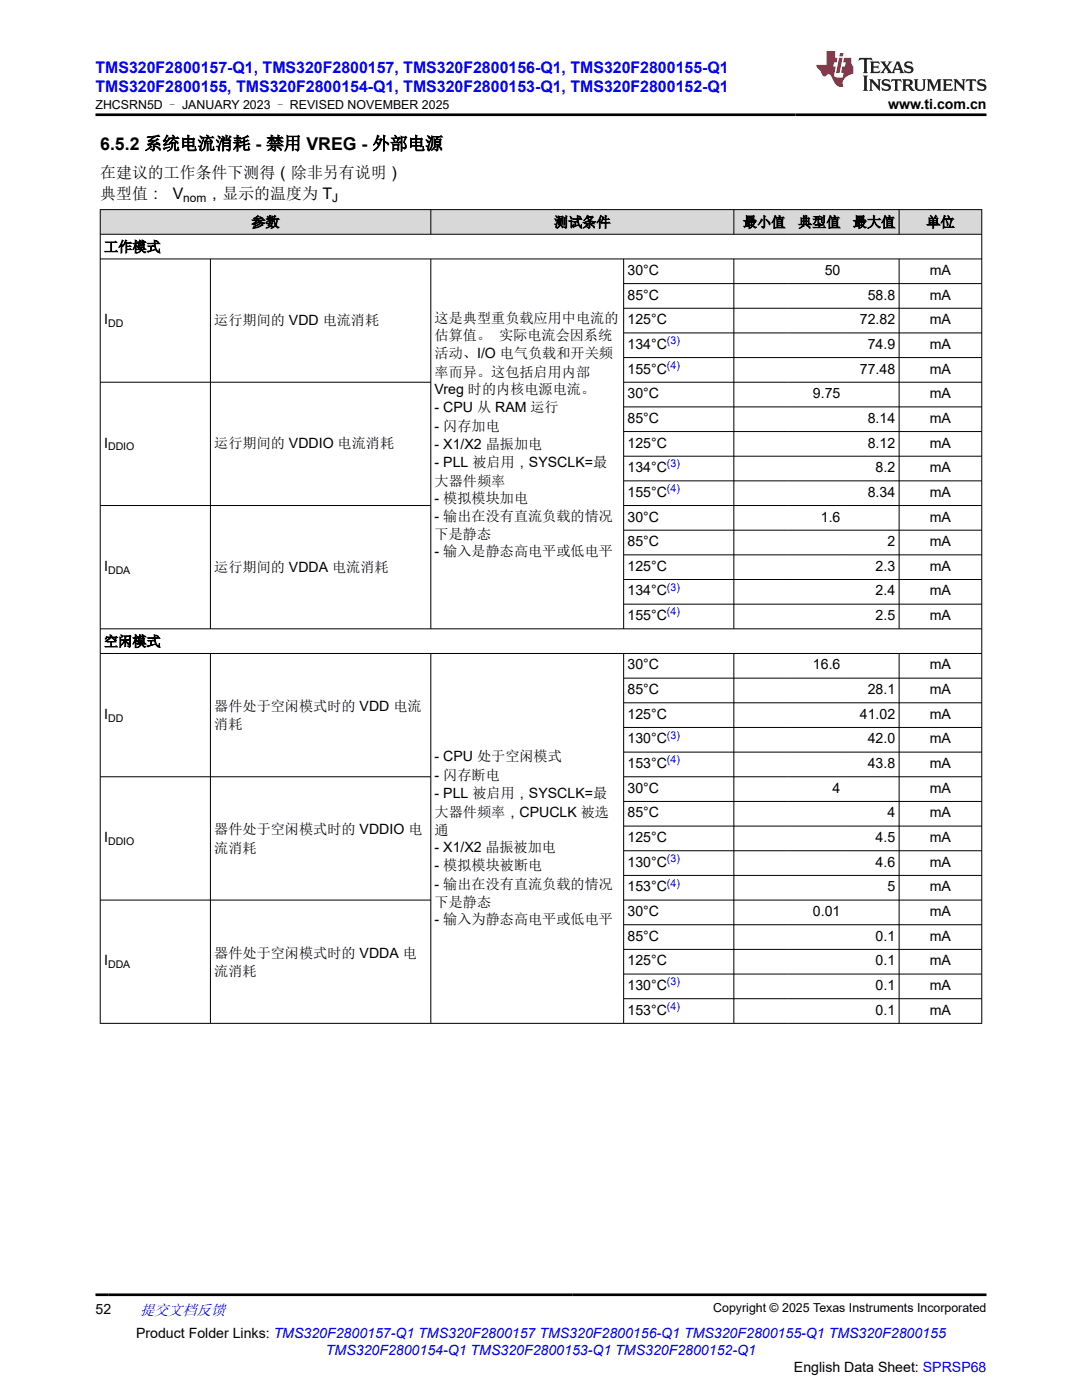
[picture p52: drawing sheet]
<svg xmlns="http://www.w3.org/2000/svg" width="216mm" height="279mm" viewBox="0 0 216 279" stroke-linecap="round" stroke-linejoin="round" font-family="sans-serif">
<defs><g id="words">
<text font-size="3.5" x="20" y="29.8">6.5.2 系统电流消耗 - 禁用 VREG - 外部电源</text>
<g font-size="3.2" fill="#00f">
<text x="19" y="14.5">TMS320F2800157-Q1, TMS320F2800157, TMS320F2800156-Q1, TMS320F2800155-Q1</text>
<text x="19" y="18.3">TMS320F2800155, TMS320F2800154-Q1, TMS320F2800153-Q1, TMS320F2800152-Q1</text>
</g>
<g font-size="3.2">
<text x="20" y="35.5">在建议的工作条件下测得（除非另有说明）</text>
<text x="20" y="39.6">典型值： V</text>
<text x="41.2" y="39.6">，显示的温度为 T</text>
</g>
<text font-size="3" fill="#00f" x="27.9" y="262.4">提交文档反馈</text>
<g font-size="2.8">
<text x="177.2" y="21.7">www.ti.com.cn</text>
<text x="50.2" y="45.3">参数</text>
<text x="110.6" y="45.3">测试条件</text>
<text x="148.3" y="45.3">最小值</text>
<text x="159.2" y="45.3">典型值</text>
<text x="170.2" y="45.3">最大值</text>
<text x="184.8" y="45.3">单位</text>
<text x="20.8" y="50.2">工作模式</text>
<text x="125.2" y="54.9">30°C</text>
<text x="125.2" y="59.8">85°C</text>
<text x="164.6" y="54.9">50</text>
<text x="173.1" y="59.8">58.8</text>
<text x="185.5" y="54.9">mA</text>
<text x="185.5" y="59.8">mA</text>
<text x="20.8" y="64.7">I</text>
<text x="42.8" y="64.9">运行期间的 VDD 电流消耗</text>
<text x="86.7" y="64.5">这是典型重负载应用中电流的</text>
<text x="125.2" y="64.7">125°C</text>
<text x="171.6" y="64.7">72.82</text>
<text x="185.5" y="64.7">mA</text>
<text x="86.7" y="67.9">估算值。 实际电流会因系统</text>
<text x="86.7" y="71.5">活动、I/O 电气负载和开关频</text>
<text x="125.2" y="69.6">134°C</text>
<text x="173.1" y="69.6">74.9</text>
<text x="185.5" y="69.6">mA</text>
<text x="86.7" y="75.2">率而异。这包括启用内部</text>
<text x="125.2" y="74.6">155°C</text>
<text x="171.6" y="74.6">77.48</text>
<text x="185.5" y="74.6">mA</text>
<text x="86.7" y="78.6">Vreg 时的内核电源电流。</text>
<text x="86.7" y="82.3">- CPU 从 RAM 运行</text>
<text x="125.2" y="79.5">30°C</text>
<text x="162.2" y="79.5">9.75</text>
<text x="185.5" y="79.5">mA</text>
<text x="20.8" y="89.3">I</text>
<text x="42.8" y="89.5">运行期间的 VDDIO 电流消耗</text>
<text x="86.7" y="85.9">- 闪存加电</text>
<text x="86.7" y="89.6">- X1/X2 晶振加电</text>
<text x="125.2" y="84.4">85°C</text>
<text x="125.2" y="89.3">125°C</text>
<text x="173.1" y="84.4">8.14</text>
<text x="173.1" y="89.3">8.12</text>
<text x="185.5" y="84.4">mA</text>
<text x="185.5" y="89.3">mA</text>
<text x="86.7" y="93.3">- PLL 被启用，SYSCLK=最</text>
<text x="125.2" y="94.2">134°C</text>
<text x="174.7" y="94.2">8.2</text>
<text x="185.5" y="94.2">mA</text>
<text x="86.7" y="96.9">大器件频率</text>
<text x="86.7" y="100.3">- 模拟模块加电</text>
<text x="125.2" y="99.2">155°C</text>
<text x="173.1" y="99.2">8.34</text>
<text x="185.5" y="99.2">mA</text>
<text x="86.7" y="104">- 输出在没有直流负载的情况</text>
<text x="86.7" y="107.7">下是静态</text>
<text x="125.2" y="104.1">30°C</text>
<text x="163.8" y="104.1">1.6</text>
<text x="185.5" y="104.1">mA</text>
<text x="20.8" y="113.9">I</text>
<text x="86.7" y="111.1">- 输入是静态高电平或低电平</text>
<text x="125.2" y="109">85°C</text>
<text x="125.2" y="113.9">125°C</text>
<text x="174.7" y="113.9">2.3</text>
<text x="177.1" y="109">2</text>
<text x="185.5" y="109">mA</text>
<text x="185.5" y="113.9">mA</text>
<text x="42.8" y="114.1">运行期间的 VDDA 电流消耗</text>
<text x="125.2" y="118.8">134°C</text>
<text x="174.7" y="118.8">2.4</text>
<text x="185.5" y="118.8">mA</text>
<text x="125.2" y="123.8">155°C</text>
<text x="174.7" y="123.8">2.5</text>
<text x="185.5" y="123.8">mA</text>
<text x="20.8" y="129">空闲模式</text>
<text x="125.2" y="133.6">30°C</text>
<text x="162.2" y="133.6">16.6</text>
<text x="185.5" y="133.6">mA</text>
<text x="20.8" y="143.5">I</text>
<text x="42.8" y="141.9">器件处于空闲模式时的 VDD 电流</text>
<text x="125.2" y="138.5">85°C</text>
<text x="125.2" y="143.5">125°C</text>
<text x="171.6" y="143.5">41.02</text>
<text x="173.1" y="138.5">28.1</text>
<text x="185.5" y="138.5">mA</text>
<text x="185.5" y="143.5">mA</text>
<text x="42.8" y="145.6">消耗</text>
<text x="125.2" y="148.4">130°C</text>
<text x="173.1" y="148.4">42.0</text>
<text x="185.5" y="148.4">mA</text>
<text x="86.7" y="152">- CPU 处于空闲模式</text>
<text x="86.7" y="155.6">- 闪存断电</text>
<text x="125.2" y="153.3">153°C</text>
<text x="173.1" y="153.3">43.8</text>
<text x="185.5" y="153.3">mA</text>
<text x="86.7" y="159.3">- PLL 被启用，SYSCLK=最</text>
<text x="125.2" y="158.2">30°C</text>
<text x="166.1" y="158.2">4</text>
<text x="185.5" y="158.2">mA</text>
<text x="42.8" y="166.5">器件处于空闲模式时的 VDDIO 电</text>
<text x="86.7" y="163">大器件频率，CPUCLK 被选</text>
<text x="86.7" y="166.6">通</text>
<text x="125.2" y="163.1">85°C</text>
<text x="177.1" y="163.1">4</text>
<text x="185.5" y="163.1">mA</text>
<text x="20.8" y="168.1">I</text>
<text x="42.8" y="170.2">流消耗</text>
<text x="86.7" y="170">- X1/X2 晶振被加电</text>
<text x="86.7" y="173.7">- 模拟模块被断电</text>
<text x="125.2" y="168.1">125°C</text>
<text x="125.2" y="173">130°C</text>
<text x="174.7" y="168.1">4.5</text>
<text x="174.7" y="173">4.6</text>
<text x="185.5" y="168.1">mA</text>
<text x="185.5" y="173">mA</text>
<text x="86.7" y="177.4">- 输出在没有直流负载的情况</text>
<text x="125.2" y="177.9">153°C</text>
<text x="177.1" y="177.9">5</text>
<text x="185.5" y="177.9">mA</text>
<text x="86.7" y="181">下是静态</text>
<text x="86.7" y="184.4">- 输入为静态高电平或低电平</text>
<text x="125.2" y="182.8">30°C</text>
<text x="162.2" y="182.8">0.01</text>
<text x="185.5" y="182.8">mA</text>
<text x="42.8" y="191.1">器件处于空闲模式时的 VDDA 电</text>
<text x="125.2" y="187.7">85°C</text>
<text x="174.7" y="187.7">0.1</text>
<text x="185.5" y="187.7">mA</text>
<text x="20.8" y="192.7">I</text>
<text x="42.8" y="194.8">流消耗</text>
<text x="125.2" y="192.7">125°C</text>
<text x="125.2" y="197.6">130°C</text>
<text x="174.7" y="192.7">0.1</text>
<text x="174.7" y="197.6">0.1</text>
<text x="185.5" y="192.7">mA</text>
<text x="185.5" y="197.6">mA</text>
<text x="125.2" y="202.5">153°C</text>
<text x="174.7" y="202.5">0.1</text>
<text x="185.5" y="202.5">mA</text>
<text x="19" y="262.1">52</text>
<text x="27.2" y="266.9">Product Folder Links: TMS320F2800157-Q1 TMS320F2800157 TMS320F2800156-Q1 TMS320F2800155-Q1 TMS320F2800155</text>
<text x="158.4" y="273.7">English Data Sheet: SPRSP68</text>
</g>
<text font-size="2.8" fill="#00f" x="65" y="270.3">TMS320F2800154-Q1 TMS320F2800153-Q1 TMS320F2800152-Q1</text>
<g font-size="2.5">
<text x="19.1" y="21.8">ZHCSRN5D – JANUARY 2023 – REVISED NOVEMBER 2025</text>
<text x="142.3" y="261.8">Copyright © 2025 Texas Instruments Incorporated</text>
</g>
<g font-size="2.4">
<text x="36.6" y="40.3">nom</text>
<text x="66.3" y="40.3">J</text>
</g>
<g font-size="2.1">
<text x="21.6" y="65.3">DD</text>
<text x="21.6" y="89.9">DDIO</text>
<text x="21.6" y="114.5">DDA</text>
<text x="21.6" y="144">DD</text>
<text x="21.6" y="168.6">DDIO</text>
<text x="21.6" y="193.2">DDA</text>
</g>
<g font-size="2.1" fill="#00f">
<text x="133.1" y="68.7">(3)</text>
<text x="133.1" y="73.6">(4)</text>
<text x="133.1" y="93.3">(3)</text>
<text x="133.1" y="98.2">(4)</text>
<text x="133.1" y="117.9">(3)</text>
<text x="133.1" y="122.8">(4)</text>
<text x="133.1" y="147.4">(3)</text>
<text x="133.1" y="152.4">(4)</text>
<text x="133.1" y="172">(3)</text>
<text x="133.1" y="177">(4)</text>
<text x="133.1" y="196.6">(3)</text>
<text x="133.1" y="201.6">(4)</text>
</g>
</g></defs>
<g fill="#d8d8d8">
<path d="M20 41.8h175.9v5h-175.9z" fill-rule="evenodd"/>
<path d="M20.1 41.9h65.8v4.8h-65.8z" fill-rule="evenodd"/>
<path d="M86 41.9h60.4v4.8h-60.4z" fill-rule="evenodd"/>
<path d="M146.5 41.9h10.9v4.8h-10.9z" fill-rule="evenodd"/>
<path d="M157.4 41.9h11v4.8h-11z" fill-rule="evenodd"/>
<path d="M168.4 41.9h10.9v4.8h-10.9z" fill-rule="evenodd"/>
<path d="M179.5 41.9h16.3v4.8h-16.3z" fill-rule="evenodd"/>
</g>
<g fill="none" stroke="#000" stroke-width=".2">
<path d="M19.9 41.8h176.1M19.9 46.8h176.1M19.9 51.7h176.1M20 41.8v162.5M42 51.7v73.9M86 41.8v5M86 51.7v73.9M124.4 51.7v73.9M124.4 56.6h71.6M146.4 41.8v5M146.4 51.7v73.9M179.4 41.8v5"/>
<path d="M179.4 51.7v73.9M195.9 41.8v162.5M19.9 76.3h66.1M124.4 76.3h71.6M124.4 61.5h71.6M124.4 66.4h71.6M124.4 71.4h71.6M124.4 81.2h71.6M124.4 86.1h71.6M124.4 91h71.6M124.4 96h71.6M19.9 100.9h66.1"/>
<path d="M124.4 100.9h71.6M124.4 105.8h71.6M124.4 110.7h71.6M124.4 115.7h71.6M19.9 125.5h176.1M19.9 130.4h176.1M42 130.4v73.9M86 130.4v73.9M124.4 130.4v73.9M124.4 120.6h71.6M124.4 135.3h71.6M146.4 130.4v73.9"/>
<path d="M179.4 130.4v73.9M19.9 155h66.1M124.4 155h71.6M124.4 140.3h71.6M124.4 145.2h71.6M124.4 150.1h71.6M124.4 159.9h71.6M19.9 179.6h66.1M124.4 179.6h71.6M124.4 164.9h71.6M124.4 169.8h71.6M124.4 174.7h71.6"/>
<path d="M124.4 184.6h71.6M124.4 189.5h71.6M124.4 194.4h71.6M124.4 199.3h71.6M196 204.2h-176.1"/>
</g>
<path d="M171.5 11.6l-.2 .5 .5-.2h.6v.1v2.2l-.2 .4h1l-.2-.4v-2.2v-.1h.5l.6 .2-.2-.5zM173.6 12.3l.2 .4v1.5l-.2 .4h1.9l.1-.6a1.08 1.08 0 0 1-1.3 .2v-.7h.6l.4 .2v-.7l-.4 .2h-.6v-.5l.2-.2a1 1 0 0 1 1 .3l-.1-.5zM175.7 12.3l.9 1.1-1 1.2h.9l-.2-.2 .5-.8 .4 .8-.2 .2h1.6l-.2-.2 .2-.5h.9l.1 .5-.1 .2h.9l-.2-.3-.8-2h-.5l-.9 2.2-.9-1.1 .9-1.1h-.8l.2 .2-.4 .6-.4-.6 .2-.2zM179 12.7l.4 1h-.7zM180.7 12.4a.65 .65 0 0 0-.2 .7 .65 .65 0 0 0 .6 .5l.6 .1 .1 .3a.79 .79 0 0 1-.7 .4 .79 .79 0 0 1-.7-.5l.1 .7 .2-.1a.93 .93 0 0 0 1.1 .1 .93 .93 0 0 0 .4-1 1.46 1.46 0 0 0-1.2-.6l-.1-.3a1.09 1.09 0 0 1 1.2 .2l-.2-.6-.1 .1-.5-.2zM172.2 15.1l.2 .4v2.2l-.2 .4h1l-.2-.4v-2.2l.2-.4zM173.4 15.8l.2 .4v1.5l-.2 .4h.8l-.3-.4 .1-1.3 1.6 1.8v-2l.2-.4h-.7l.1 .2 .1 1.1-1.2-1.3zM176.2 15.9a.65 .65 0 0 0-.2 .8 .65 .65 0 0 0 .6 .4l.6 .2 .1 .2a.79 .79 0 0 1-.7 .4 .79 .79 0 0 1-.7-.5l.1 .7 .2-.1a.93 .93 0 0 0 1.1 .1 .93 .93 0 0 0 .4-.9 1.46 1.46 0 0 0-1.2-.6l-.1-.4a1.09 1.09 0 0 1 1.2 .2l-.1-.6-.2 .1-.5-.1zM177.9 15.8l-.1 .6a.63 .63 0 0 1 .8-.3v1.6l-.3 .4h1l-.2-.4v-1.6a.66 .66 0 0 1 .8 .3l-.1-.6zM180 15.8l.2 .4v1.5l-.2 .4h1l-.2-.2-.1-.7h.5l.1 .2a.79 .79 0 0 0 1.2 .6l-1-.9a.61 .61 0 0 0 .6-.6 .61 .61 0 0 0-.5-.7zM180.8 16.1h.1a.47 .47 0 0 1 .5 .1 .47 .47 0 0 1 .1 .5l-.1 .1-.7 .1zM182.3 15.8l.2 .2a2.27 2.27 0 0 0 .4 2 1.04 1.04 0 0 0 1.7-.7v-1.3l.2-.2h-.8l.2 .4v1.1a.6 .6 0 0 1-.6 .6 .6 .6 0 0 1-.6-.6v-1.1l.3-.4zM184.9 15.8l.2 .4v1.5l-.2 .4h.8l-.3-.4v-1.4l.9 1.9 .9-1.9v1.4l-.3 .4h1l-.2-.4v-1.5l.2-.4h-.8l-.7 1.5-.6-1.5zM188.1 15.8l.2 .4v1.5l-.2 .4h1.9l.1-.6a1.09 1.09 0 0 1-1.3 .2v-.7h.6l.4 .2v-.6l-.4 .2h-.6v-.6l.2-.1a1.01 1.01 0 0 1 1 .3l-.1-.6zM190.2 15.8l.3 .4v1.5l-.3 .4h.8l-.2-.4v-1.3l1.6 1.8v-2l.2-.4h-.7l.2 .2v1.1l-1.2-1.3zM192.8 15.8l-.1 .6a.63 .63 0 0 1 .8-.3v1.6l-.3 .4h1l-.2-.4v-1.6a.66 .66 0 0 1 .8 .3l-.1-.6zM195.2 15.9a.65 .65 0 0 0-.2 .8 .65 .65 0 0 0 .6 .4l.6 .2 .2 .2a.79 .79 0 0 1-.7 .4 .79 .79 0 0 1-.7-.5l.1 .7 .2-.1a.93 .93 0 0 0 1 .1 .93 .93 0 0 0 .5-.9 1.46 1.46 0 0 0-1.3-.6v-.4a1.09 1.09 0 0 1 1.2 .2l-.2-.6-.2 .1-.5-.1z" fill="#231f20"/>
<path d="M164.9 10.2v2.8h-2l.1 .3 .8 1a.95 .95 0 0 0 1 .9 .59 .59 0 0 1 .5-.4 .59 .59 0 0 1 .5 .4l.4 .7a1.59 1.59 0 0 0 2.1 1.4 1.61 1.61 0 0 1 1-2.3l1-.3-.1-1.5a1.59 1.59 0 0 1-.3-1.7h-1.5l-.2 .9h.6l-.2 .9h-.5l-.2 1v.2l.4 .1-.1 .9h-.7a.73 .73 0 0 1-1-.7l.3-1.5h-.5l.1-.9h.5l.2-.9h-.5v-1.3zM167.4 11.5l-.6 3.1h.7l.6-3.1zM167.6 10.6l-.1 .6h.7l.1-.6z" fill="#ed1c24"/>
<path d="M19 22.9h177.8M19 258.4h177.8" fill="none" stroke="#000" stroke-width=".53"/>
<use href="#words"/>
</svg>
